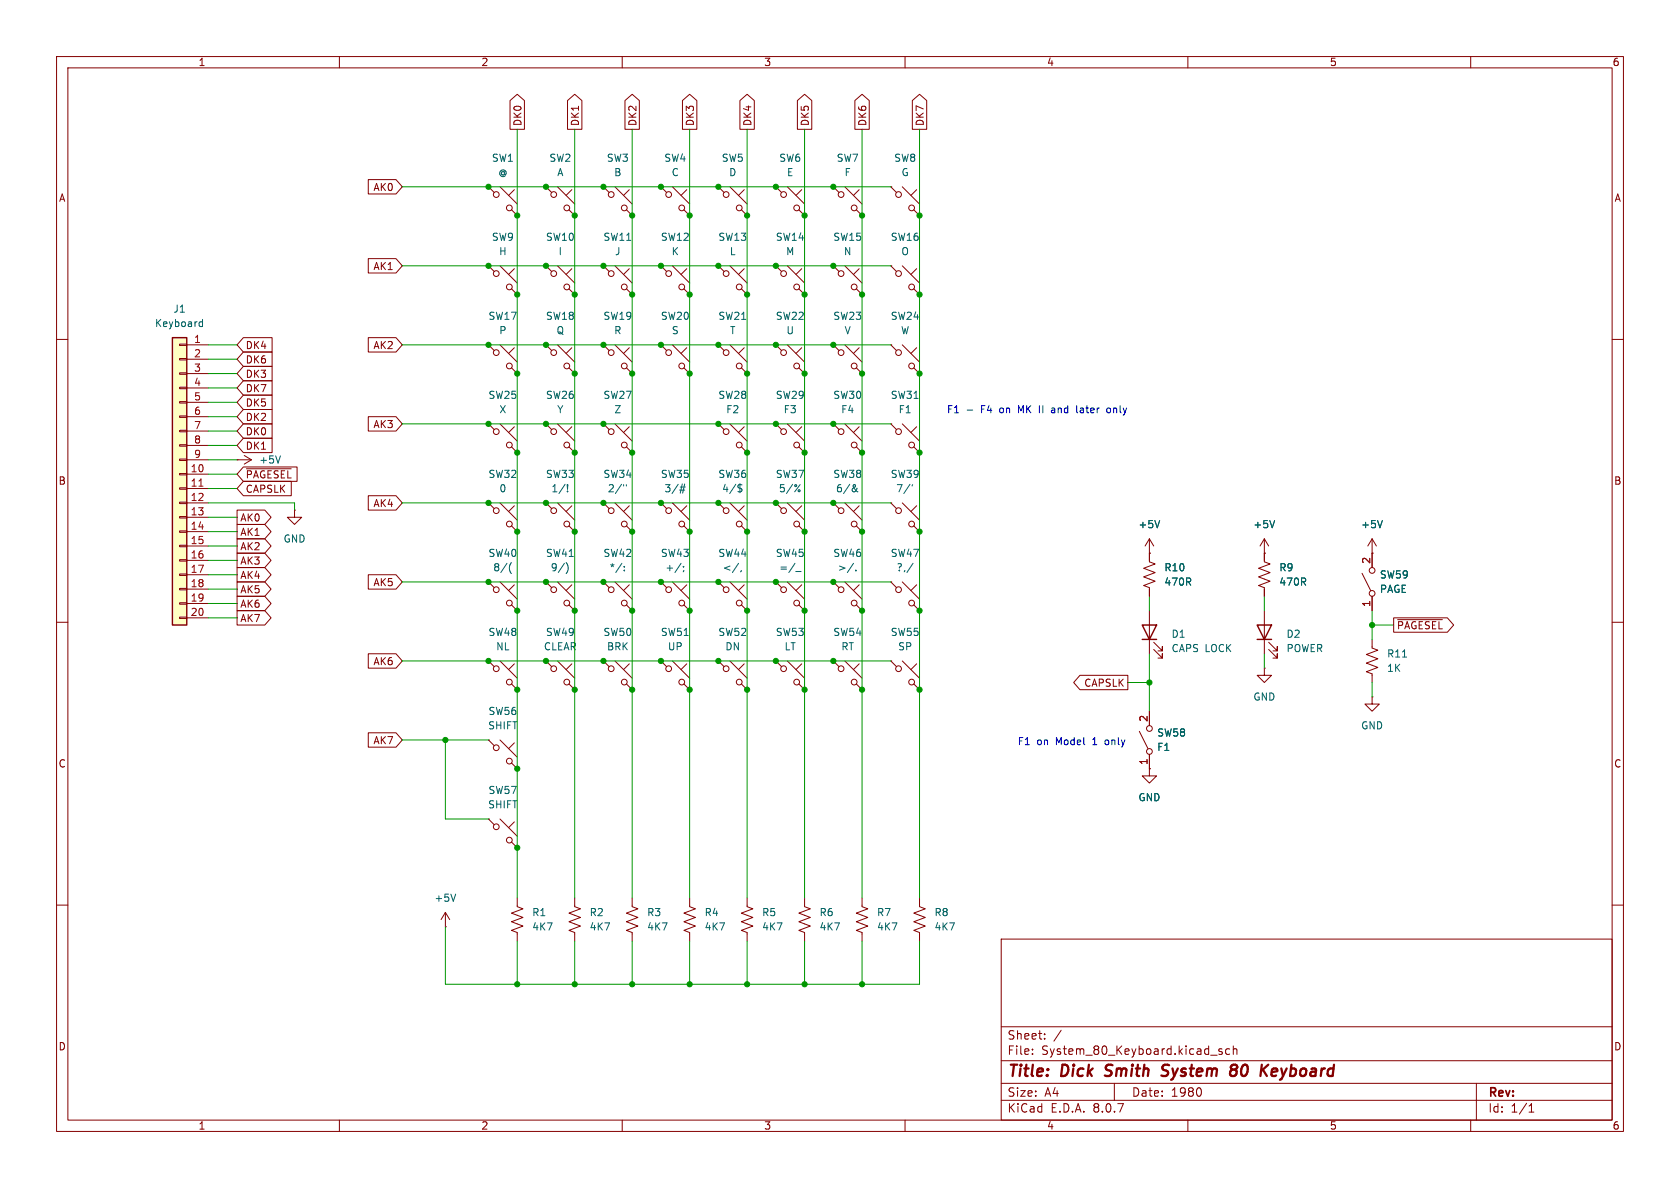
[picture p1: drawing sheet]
<svg xmlns="http://www.w3.org/2000/svg" width="297mm" height="210mm" viewBox="0 0 297 210" stroke-linecap="round" stroke-linejoin="round" font-family="sans-serif">
<defs><g id="words">
<g font-size="2.8" fill="#840000">
<text x="178" y="190.9">Title:</text>
<text x="187.7" y="190.9">Dick</text>
<text x="196.3" y="190.9">Smith</text>
<text x="207.1" y="190.9">System</text>
<text x="220" y="190.9">80</text>
<text x="226.1" y="190.9">Keyboard</text>
</g>
<g font-size="2.1" fill="#840000">
<text x="178" y="184">Sheet:</text>
<text x="178" y="186.7">File:</text>
<text x="184.1" y="186.7">System_80_Keyboard.kicad_sch</text>
<text x="178" y="196.9">KiCad</text>
<text x="178" y="194.1">Size:</text>
<text x="184.7" y="194.1">A4</text>
<text x="185.7" y="196.9">E.D.A.</text>
<text x="193.3" y="196.9">8.0.7</text>
<text x="200" y="194.1">Date:</text>
<text x="207" y="194.1">1980</text>
<text x="263" y="194.3">Rev:</text>
<text x="263" y="196.9">Id:</text>
<text x="267.1" y="196.9">1/1</text>
</g>
<g font-size="1.8" fill="#840000">
<text x="35" y="11.9">1</text>
<text x="85" y="11.9">2</text>
<text x="135" y="11.9">3</text>
<text x="185" y="11.9">4</text>
<text x="235" y="11.9">5</text>
<text x="285" y="11.9">6</text>
<text x="92.4" y="22.4" transform="rotate(-90 92.4 22.4)">DK0</text>
<text x="102.6" y="22.4" transform="rotate(-90 102.6 22.4)">DK1</text>
<text x="112.7" y="22.4" transform="rotate(-90 112.7 22.4)">DK2</text>
<text x="122.9" y="22.4" transform="rotate(-90 122.9 22.4)">DK3</text>
<text x="133" y="22.4" transform="rotate(-90 133 22.4)">DK4</text>
<text x="143.2" y="22.4" transform="rotate(-90 143.2 22.4)">DK5</text>
<text x="153.4" y="22.4" transform="rotate(-90 153.4 22.4)">DK6</text>
<text x="163.5" y="22.4" transform="rotate(-90 163.5 22.4)">DK7</text>
<text x="10.3" y="35.9">A</text>
<text x="65.9" y="34">AK0</text>
<text x="285.3" y="35.9">A</text>
<text x="65.9" y="47.9">AK1</text>
<text x="43.3" y="64.5">DK6</text>
<text x="43.3" y="61.9">DK4</text>
<text x="65.9" y="61.9">AK2</text>
<text x="43.3" y="69.5">DK7</text>
<text x="43.3" y="67">DK3</text>
<text x="43.3" y="72.1">DK5</text>
<text x="43.3" y="74.6">DK2</text>
<text x="43.3" y="77.2">DK0</text>
<text x="65.9" y="75.9">AK3</text>
<text x="43.3" y="79.7">DK1</text>
<text x="10.3" y="85.9">B</text>
<text x="43.3" y="87.3">CAPSLK</text>
<text x="43.3" y="84.8">~{PAGESEL}</text>
<text x="65.9" y="89.9">AK4</text>
<text x="285.3" y="85.9">B</text>
<text x="42.4" y="92.4">AK0</text>
<text x="42.4" y="94.9">AK1</text>
<text x="42.4" y="97.5">AK2</text>
<text x="42.4" y="100">AK3</text>
<text x="42.4" y="107.6">AK6</text>
<text x="42.4" y="105.1">AK5</text>
<text x="42.4" y="102.6">AK4</text>
<text x="65.9" y="103.8">AK5</text>
<text x="42.4" y="110.2">AK7</text>
<text x="246.9" y="111.4">~{PAGESEL}</text>
<text x="65.9" y="117.8">AK6</text>
<text x="191.6" y="121.6">CAPSLK</text>
<text x="65.9" y="131.8">AK7</text>
<text x="10.3" y="135.9">C</text>
<text x="285.3" y="135.9">C</text>
<text x="10.3" y="185.9">D</text>
<text x="285.3" y="185.9">D</text>
<text x="35" y="199.9">1</text>
<text x="85" y="199.9">2</text>
<text x="135" y="199.9">3</text>
<text x="185" y="199.9">4</text>
<text x="235" y="199.9">5</text>
<text x="285" y="199.9">6</text>
</g>
<g font-size="1.8" fill="#006464">
<text x="86.9" y="28.8">SW1</text>
<text x="97" y="28.8">SW2</text>
<text x="107.2" y="28.8">SW3</text>
<text x="117.3" y="28.8">SW4</text>
<text x="127.5" y="28.8">SW5</text>
<text x="137.7" y="28.8">SW6</text>
<text x="147.8" y="28.8">SW7</text>
<text x="158" y="28.8">SW8</text>
<text x="88" y="31.3">@</text>
<text x="98.4" y="31.3">A</text>
<text x="108.5" y="31.3">B</text>
<text x="118.6" y="31.3">C</text>
<text x="128.8" y="31.3">D</text>
<text x="139" y="31.3">E</text>
<text x="149.2" y="31.3">F</text>
<text x="159.3" y="31.3">G</text>
<text x="86.9" y="42.8">SW9</text>
<text x="88.1" y="45.3">H</text>
<text x="96.4" y="42.8">SW10</text>
<text x="98.7" y="45.3">I</text>
<text x="106.6" y="42.8">SW11</text>
<text x="108.6" y="45.3">J</text>
<text x="116.7" y="42.8">SW12</text>
<text x="118.6" y="45.3">K</text>
<text x="126.9" y="42.8">SW13</text>
<text x="128.9" y="45.3">L</text>
<text x="137.1" y="42.8">SW14</text>
<text x="138.9" y="45.3">M</text>
<text x="147.2" y="42.8">SW15</text>
<text x="149.1" y="45.3">N</text>
<text x="157.4" y="42.8">SW16</text>
<text x="159.3" y="45.3">O</text>
<text x="27.3" y="58">Keyboard</text>
<text x="30.6" y="55.5">J1</text>
<text x="86.3" y="56.7">SW17</text>
<text x="88.2" y="59.3">P</text>
<text x="96.4" y="56.7">SW18</text>
<text x="98.3" y="59.3">Q</text>
<text x="106.6" y="56.7">SW19</text>
<text x="108.5" y="59.3">R</text>
<text x="116.7" y="56.7">SW20</text>
<text x="118.7" y="59.3">S</text>
<text x="126.9" y="56.7">SW21</text>
<text x="129" y="59.3">T</text>
<text x="137.1" y="56.7">SW22</text>
<text x="138.9" y="59.3">U</text>
<text x="147.2" y="56.7">SW23</text>
<text x="149.2" y="59.3">V</text>
<text x="157.4" y="56.7">SW24</text>
<text x="159.2" y="59.3">W</text>
<text x="86.3" y="70.7">SW25</text>
<text x="96.4" y="70.7">SW26</text>
<text x="106.6" y="70.7">SW27</text>
<text x="126.9" y="70.7">SW28</text>
<text x="137.1" y="70.7">SW29</text>
<text x="147.2" y="70.7">SW30</text>
<text x="157.4" y="70.7">SW31</text>
<text x="88.2" y="73.3">X</text>
<text x="98.4" y="73.3">Y</text>
<text x="108.5" y="73.3">Z</text>
<text x="128.3" y="73.3">F2</text>
<text x="138.4" y="73.3">F3</text>
<text x="148.6" y="73.3">F4</text>
<text x="158.8" y="73.3">F1</text>
<text x="45.7" y="82.1">+5V</text>
<text x="86.3" y="84.7">SW32</text>
<text x="88.2" y="87.2">0</text>
<text x="96.4" y="84.7">SW33</text>
<text x="97.4" y="87.2">1/!</text>
<text x="106.6" y="84.7">SW34</text>
<text x="107.4" y="87.2">2/&quot;</text>
<text x="116.7" y="84.7">SW35</text>
<text x="117.4" y="87.2">3/#</text>
<text x="126.9" y="84.7">SW36</text>
<text x="127.6" y="87.2">4/$</text>
<text x="137.1" y="84.7">SW37</text>
<text x="137.6" y="87.2">5/%</text>
<text x="147.2" y="84.7">SW38</text>
<text x="147.7" y="87.2">6/&amp;</text>
<text x="157.4" y="84.7">SW39</text>
<text x="158.3" y="87.2">7/'</text>
<text x="201.2" y="93.6">+5V</text>
<text x="221.5" y="93.6">+5V</text>
<text x="240.5" y="93.6">+5V</text>
<text x="50" y="96.1">GND</text>
<text x="86.3" y="98.7">SW40</text>
<text x="87.1" y="101.2">8/(</text>
<text x="96.4" y="98.7">SW41</text>
<text x="97.3" y="101.2">9/)</text>
<text x="106.6" y="98.7">SW42</text>
<text x="107.7" y="101.2">*/:</text>
<text x="116.7" y="98.7">SW43</text>
<text x="117.5" y="101.2">+/;</text>
<text x="126.9" y="98.7">SW44</text>
<text x="127.7" y="101.2">&lt;/,</text>
<text x="137.1" y="98.7">SW45</text>
<text x="137.7" y="101.2">=/_</text>
<text x="147.2" y="98.7">SW46</text>
<text x="148" y="101.2">&gt;/.</text>
<text x="157.4" y="98.7">SW47</text>
<text x="158.4" y="101.2">?,/</text>
<text x="205.7" y="101.2">R10</text>
<text x="226.1" y="101.2">R9</text>
<text x="205.7" y="103.7">470R</text>
<text x="226.1" y="103.7">470R</text>
<text x="243.8" y="102.5">SW59</text>
<text x="243.8" y="105">PAGE</text>
<text x="86.3" y="112.6">SW48</text>
<text x="96.4" y="112.6">SW49</text>
<text x="106.6" y="112.6">SW50</text>
<text x="116.7" y="112.6">SW51</text>
<text x="126.9" y="112.6">SW52</text>
<text x="137.1" y="112.6">SW53</text>
<text x="147.2" y="112.6">SW54</text>
<text x="157.4" y="112.6">SW55</text>
<text x="207" y="112.9">D1</text>
<text x="227.3" y="112.9">D2</text>
<text x="87.6" y="115.2">NL</text>
<text x="96.1" y="115.2">CLEAR</text>
<text x="107.2" y="115.2">BRK</text>
<text x="118" y="115.2">UP</text>
<text x="128.1" y="115.2">DN</text>
<text x="138.6" y="115.2">LT</text>
<text x="148.6" y="115.2">RT</text>
<text x="158.7" y="115.2">SP</text>
<text x="207" y="115.5">CAPS LOCK</text>
<text x="227.3" y="115.5">POWER</text>
<text x="245.1" y="119">1K</text>
<text x="245.1" y="116.4">R11</text>
<text x="221.5" y="124.1">GND</text>
<text x="86.2" y="129.1">SHIFT</text>
<text x="86.3" y="126.6">SW56</text>
<text x="204.5" y="130.4">SW58</text>
<text x="240.5" y="129.1">GND</text>
<text x="204.5" y="132.9">F1</text>
<text x="86.2" y="143.1">SHIFT</text>
<text x="86.3" y="140.6">SW57</text>
<text x="201.2" y="141.8">GND</text>
<text x="76.7" y="159.6">+5V</text>
<text x="94" y="162.2">R1</text>
<text x="94" y="164.7">4K7</text>
<text x="104.1" y="162.2">R2</text>
<text x="104.1" y="164.7">4K7</text>
<text x="114.3" y="162.2">R3</text>
<text x="114.3" y="164.7">4K7</text>
<text x="124.5" y="162.2">R4</text>
<text x="124.5" y="164.7">4K7</text>
<text x="134.6" y="162.2">R5</text>
<text x="134.6" y="164.7">4K7</text>
<text x="144.8" y="162.2">R6</text>
<text x="144.8" y="164.7">4K7</text>
<text x="154.9" y="162.2">R7</text>
<text x="154.9" y="164.7">4K7</text>
<text x="165.1" y="162.2">R8</text>
<text x="165.1" y="164.7">4K7</text>
</g>
<g font-size="1.8" fill="#a90000">
<text x="34.2" y="60.7">1</text>
<text x="34.2" y="63.2">2</text>
<text x="34.2" y="65.8">3</text>
<text x="34.2" y="68.3">4</text>
<text x="34.2" y="70.9">5</text>
<text x="34.2" y="73.4">6</text>
<text x="34.2" y="75.9">7</text>
<text x="33.6" y="83.6">10</text>
<text x="34.2" y="78.5">8</text>
<text x="34.2" y="81">9</text>
<text x="33.6" y="86.1">11</text>
<text x="33.6" y="88.6">12</text>
<text x="33.6" y="91.2">13</text>
<text x="33.6" y="93.7">14</text>
<text x="33.6" y="96.3">15</text>
<text x="33.6" y="98.8">16</text>
<text x="33.6" y="101.3">17</text>
<text x="242.3" y="99.8" transform="rotate(-90 242.3 99.8)">2</text>
<text x="33.6" y="103.9">18</text>
<text x="33.6" y="106.4">19</text>
<text x="242.3" y="107.4" transform="rotate(-90 242.3 107.4)">1</text>
<text x="33.6" y="109">20</text>
<text x="202.9" y="127.7" transform="rotate(-90 202.9 127.7)">2</text>
<text x="202.9" y="135.3" transform="rotate(-90 202.9 135.3)">1</text>
</g>
<g font-size="1.8" fill="#0000c2">
<text x="167.3" y="73.3">F1</text>
<text x="173.5" y="73.3">F4</text>
<text x="177" y="73.3">on</text>
<text x="180.5" y="73.3">MK</text>
<text x="186.7" y="73.3">and</text>
<text x="191.4" y="73.3">later</text>
<text x="196.9" y="73.3">only</text>
<text x="179.8" y="131.9">F1</text>
<text x="183.3" y="131.9">on</text>
<text x="186.8" y="131.9">Model</text>
<text x="193.4" y="131.9">1</text>
<text x="195.8" y="131.9">only</text>
</g>
</g></defs>
<g fill="none" stroke="#840000" stroke-width=".18">
<path d="M10 10h277v190h-277zM12 12h273v186h-273zM60 10v2M110 10v2M160 10v2M210 10v2M260 10v2M86.4 33l1 1M86.4 33h.1M88.4 33l3 3.1M90.4 37.1l1 1M90.9 33.5l-1 1"/>
<path d="M91.4 38.1h.1M96.5 33l1 1M96.5 33h.1M98.6 33l3 3.1M100.6 37.1l1 1M101.1 33.5l-1 1M101.6 38.1h.1M106.7 33l1 1M106.7 33h.1M108.7 33l3.1 3.1M110.7 37.1l1.1 1M111.3 33.5l-1.1 1"/>
<path d="M111.8 38.1h.1M116.8 33l1.1 1M116.8 33h.1M118.9 33l3 3.1M120.9 37.1l1 1M121.4 33.5l-1 1M121.9 38.1h.1M127 33l1 1M127 33h.1M129 33l3.1 3.1M131.1 37.1l1 1M131.6 33.5l-1 1"/>
<path d="M132.1 38.1h.1M137.2 33l1 1M137.2 33h.1M139.2 33l3 3.1M141.2 37.1l1 1M141.7 33.5l-1 1M142.2 38.1h.1M147.3 33l1 1M147.3 33h.1M149.4 33l3 3.1M151.4 37.1l1 1M151.9 33.5l-1 1"/>
<path d="M152.4 38.1h.1M157.5 33l1 1M157.5 33h.1M159.5 33l3.1 3.1M161.5 37.1l1.1 1M162.1 33.5l-1.1 1M162.6 38.1h.1M86.4 47l1 1M86.4 47h.1M88.4 47l3 3M90.4 51.1l1 1M90.9 47.5l-1 1"/>
<path d="M91.4 52.1h.1M96.5 47l1 1M96.5 47h.1M98.6 47l3 3M100.6 51.1l1 1M101.1 47.5l-1 1M101.6 52.1h.1M106.7 47l1 1M106.7 47h.1M108.7 47l3.1 3M110.7 51.1l1.1 1M111.3 47.5l-1.1 1"/>
<path d="M111.8 52.1h.1M116.8 47l1.1 1M116.8 47h.1M118.9 47l3 3M120.9 51.1l1 1M121.4 47.5l-1 1M121.9 52.1h.1M127 47l1 1M127 47h.1M129 47l3.1 3M131.1 51.1l1 1M131.6 47.5l-1 1"/>
<path d="M132.1 52.1h.1M137.2 47l1 1M137.2 47h.1M139.2 47l3 3M141.2 51.1l1 1M141.7 47.5l-1 1M142.2 52.1h.1M147.3 47l1 1M147.3 47h.1M149.4 47l3 3M151.4 51.1l1 1M151.9 47.5l-1 1"/>
<path d="M152.4 52.1h.1M157.5 47l1 1M157.5 47h.1M159.5 47l3.1 3M161.5 51.1l1.1 1M162.1 47.5l-1.1 1M162.6 52.1h.1M10 60h2M86.4 61l1 1M86.4 61h.1M86.4 74.9l1 1M86.4 74.9h.1"/>
<path d="M88.4 61l3 3M88.4 74.9l3 3.1M90.4 65l1 1M90.4 79l1 1M90.9 61.5l-1 1M90.9 75.4l-1 1.1M91.4 66h.1M96.5 61l1 1M96.5 61h.1M96.5 74.9l1 1M96.5 74.9h.1M98.6 61l3 3"/>
<path d="M98.6 74.9l3 3.1M100.6 65l1 1M100.6 79l1 1M101.1 61.5l-1 1M101.1 75.4l-1 1.1M101.6 66h.1M106.7 61l1 1M106.7 61h.1M106.7 74.9l1 1M106.7 74.9h.1M108.7 61l3.1 3M108.7 74.9l3.1 3.1"/>
<path d="M110.7 65l1.1 1M110.7 79l1.1 1M111.3 61.5l-1.1 1M111.3 75.4l-1.1 1.1M111.8 66h.1M116.8 61l1.1 1M116.8 61h.1M118.9 61l3 3M120.9 65l1 1M121.4 61.5l-1 1M121.9 66h.1M127 74.9l1 1"/>
<path d="M127 74.9h.1M127 61l1 1M127 61h.1M129 74.9l3.1 3.1M129 61l3.1 3M131.1 79l1 1M131.1 65l1 1M131.6 75.4l-1 1.1M131.6 61.5l-1 1M132.1 66h.1M137.2 74.9l1 1M137.2 74.9h.1"/>
<path d="M137.2 61l1 1M137.2 61h.1M139.2 74.9l3 3.1M139.2 61l3 3M141.2 79l1 1M141.2 65l1 1M141.7 75.4l-1 1.1M141.7 61.5l-1 1M142.2 66h.1M147.3 61l1 1M147.3 61h.1M147.3 74.9l1 1"/>
<path d="M147.3 74.9h.1M149.4 61l3 3M149.4 74.9l3 3.1M151.4 65l1 1M151.4 79l1 1M151.9 61.5l-1 1M151.9 75.4l-1 1.1M152.4 66h.1M157.5 74.9l1 1M157.5 74.9h.1M157.5 61l1 1M157.5 61h.1"/>
<path d="M159.5 74.9l3.1 3.1M159.5 61l3.1 3M161.5 79l1.1 1M161.5 65l1.1 1M162.1 75.4l-1.1 1.1M162.1 61.5l-1.1 1M162.6 66h.1M285 60h2M41.9 81.3h.1M41.9 81.3h2.5M43.2 80.5l1.2 .8M44.4 81.3l-1.2 .7"/>
<path d="M52.1 90.2v1.2h1.2l-1.2 1.3-1.3-1.3h1.3M52.1 90.2h.1M86.4 88.9l1 1M86.4 88.9h.1M88.4 88.9l3 3M90.4 93l1 1M90.9 89.4l-1 1M91.4 94h.1M91.4 80h.1M101.6 80h.1M111.8 80h.1M116.8 88.9l1.1 1"/>
<path d="M116.8 88.9h.1M118.9 88.9l3 3M120.9 93l1 1M121.4 89.4l-1 1M121.9 94h.1M127 88.9l1 1M127 88.9h.1M129 88.9l3.1 3M131.1 93l1 1M131.6 89.4l-1 1M132.1 94h.1M132.1 80h.1"/>
<path d="M137.2 88.9l1 1M137.2 88.9h.1M139.2 88.9l3 3M141.2 93l1 1M141.7 89.4l-1 1M142.2 80h.1M142.2 94h.1M147.3 88.9l1 1M147.3 88.9h.1M149.4 88.9l3 3M151.4 93l1 1M151.9 89.4l-1 1"/>
<path d="M152.4 80h.1M152.4 94h.1M157.5 88.9l1 1M157.5 88.9h.1M159.5 88.9l3.1 3M161.5 93l1.1 1M162.1 89.4l-1.1 1M162.6 80h.1M162.6 94h.1M203.2 97.8h.1M203.2 95.3v4l1 .4-2 .8 2 .7-2 .8 2 .7-2 .8 1 .4v1.5M203.2 95.3l-.8 1.2"/>
<path d="M203.2 95.3l.8 1.2M223.5 97.8h.1M223.5 95.3v4l1 .4-2 .8 2 .7-2 .8 2 .7-2 .8 1 .4v1.5M223.5 95.3l-.7 1.2M223.5 95.3l.8 1.2M242.6 97.8h.1M242.6 95.3v5M242.6 95.3l-.8 1.2M242.6 95.3l.7 1.2M10 110h2M86.4 116.8l1 1.1M86.4 116.8h.1"/>
<path d="M86.4 102.9l1 1M86.4 102.9h.1M88.4 116.8l3 3.1M88.4 102.9l3 3M90.4 106.9l1 1.1M90.9 117.3l-1 1.1M90.9 103.4l-1 1M91.4 108h.1M96.5 116.8l1 1.1M96.5 116.8h.1M96.5 102.9l1 1M96.5 102.9h.1"/>
<path d="M98.6 116.8l3 3.1M98.6 102.9l3 3M100.6 106.9l1 1.1M101.1 117.3l-1 1.1M101.1 103.4l-1 1M101.6 108h.1M106.7 116.8l1 1.1M106.7 116.8h.1M106.7 102.9l1 1M106.7 102.9h.1M108.7 116.8l3.1 3.1M108.7 102.9l3.1 3"/>
<path d="M110.7 106.9l1.1 1.1M111.3 117.3l-1.1 1.1M111.3 103.4l-1.1 1M111.8 108h.1M116.8 116.8l1.1 1.1M116.8 116.8h.1M116.8 102.9l1.1 1M116.8 102.9h.1M118.9 116.8l3 3.1M118.9 102.9l3 3M120.9 106.9l1 1.1M121.4 117.3l-1 1.1"/>
<path d="M121.4 103.4l-1 1M121.9 108h.1M127 102.9l1 1M127 102.9h.1M127 116.8l1 1.1M127 116.8h.1M129 102.9l3.1 3M129 116.8l3.1 3.1M131.1 106.9l1 1.1M131.6 103.4l-1 1M131.6 117.3l-1 1.1M132.1 108h.1"/>
<path d="M137.2 102.9l1 1M137.2 102.9h.1M137.2 116.8l1 1.1M137.2 116.8h.1M139.2 102.9l3 3M139.2 116.8l3 3.1M141.2 106.9l1 1.1M141.7 103.4l-1 1M141.7 117.3l-1 1.1M142.2 108h.1M147.3 102.9l1 1M147.3 102.9h.1"/>
<path d="M147.3 116.8l1 1.1M147.3 116.8h.1M149.4 102.9l3 3M149.4 116.8l3 3.1M151.4 106.9l1 1.1M151.9 103.4l-1 1M151.9 117.3l-1 1.1M152.4 108h.1M157.5 102.9l1 1M157.5 102.9h.1M157.5 116.8l1 1.1M157.5 116.8h.1"/>
<path d="M159.5 102.9l3.1 3M159.5 116.8l3.1 3.1M161.5 106.9l1.1 1.1M162.1 103.4l-1.1 1M162.1 117.3l-1.1 1.1M162.6 108h.1M203.2 108v7.6M204 114.8l1.5 1.5v-.7v.7h-.8M204 113.5l1.5 1.6v-.8v.8h-.8M223.5 118.1v1.3h1.3l-1.3 1.3-1.3-1.3h1.3M223.5 118.1h.1M223.5 108v7.6"/>
<path d="M224.3 114.8l1.5 1.5v-.7v.7h-.8M224.3 113.5l1.5 1.6v-.8v.8h-.8M240.8 101.3l1.5 3.1M242.6 113v1.6l1 .3-2 .8 2 .8-2 .7 2 .8-2 .7 1 .4v1.6M242.6 105.4v2.6M285 110h2M86.4 130.8l1 1M86.4 130.8h.1M88.4 130.8l3 3.1M90.4 120.9l1 1M90.4 134.9l1 1M90.9 131.3l-1 1"/>
<path d="M91.4 121.9h.1M91.4 135.9h.1M100.6 120.9l1 1M101.6 121.9h.1M110.7 120.9l1.1 1M111.8 121.9h.1M120.9 120.9l1 1M121.9 121.9h.1M131.1 120.9l1 1M132.1 121.9h.1M141.2 120.9l1 1M142.2 121.9h.1"/>
<path d="M151.4 120.9l1 1M152.4 121.9h.1M161.5 120.9l1.1 1M162.6 121.9h.1M201.4 129.3l1.5 3M203.2 135.9v1.3h1.3l-1.3 1.2-1.3-1.2h1.3M203.2 135.9h.1M203.2 125.7v2.6M203.2 133.4v2.5M242.6 123.2v1.3h1.2l-1.2 1.2-1.3-1.2h1.3M242.6 123.2h.1M86.4 144.8l1 1"/>
<path d="M86.4 144.8h.1M88.4 144.8l3 3M90.4 148.8l1 1.1M90.9 145.3l-1 1M91.4 149.9h.1M91.4 158.8v1.5l1.1 .4-2.1 .7 2.1 .8-2.1 .7 2.1 .8-2.1 .8 1 .3v1.6M101.6 158.8v1.5l1 .4-2 .7 2 .8-2 .7 2 .8-2 .8 1 .3v1.6M111.8 158.8v1.5l1 .4-2.1 .7 2.1 .8-2.1 .7 2.1 .8-2.1 .8 1.1 .3v1.6M121.9 158.8v1.5l1 .4-2 .7 2 .8-2 .7 2 .8-2 .8 1 .3v1.6M132.1 158.8v1.5l1 .4-2 .7 2 .8-2 .7 2 .8-2 .8 1 .3v1.6M142.2 158.8v1.5l1.1 .4-2.1 .7 2.1 .8-2.1 .7 2.1 .8-2.1 .8 1 .3v1.6M152.4 158.8v1.5l1 .4-2 .7 2 .8-2 .7 2 .8-2 .8 1 .3v1.6"/>
<path d="M162.6 158.8v1.5l1 .4-2.1 .7 2.1 .8-2.1 .7 2.1 .8-2.1 .8 1.1 .3v1.6M10 160h2M78.7 163.8h.1M78.7 161.3l-.7 1.3M78.7 161.3v2.5M78.7 161.3l.8 1.3M177 166h108v32h-108zM285 160h2M60 198v2M110 198v2M160 198v2M177 194.5h108"/>
<path d="M177 191.5h108M177 187.5h108M177 181.5h108M182.5 186.3v.1M182.5 185.5v.1M184.7 183.6v.1M184.7 182.8v.1M187.6 182.1l-1.3 2M197 191.5v3M210 198v2M212.2 192.4l.2 .5-.2 .8M214 186.5h1.2"/>
<path d="M216 185.5l-.3-.1-.2 .2v.2l.5 .2v.3h-.5M217.4 185.5l-.4-.1-.3 .3v.4l.1 .2h.6M218 185.5l.2-.1 .4 .1 .1 .9M218 184.9v1.5M260 198v2M261 191.5v6.5M270.3 196.6h.9M270.3 195.5l.4-.4v1.5"/>
<circle cx="87.7" cy="34.4" r=".51"/>
<circle cx="90" cy="36.8" r=".51"/>
<circle cx="97.9" cy="34.4" r=".51"/>
<circle cx="100.2" cy="36.8" r=".51"/>
<circle cx="108.1" cy="34.4" r=".51"/>
<circle cx="110.4" cy="36.8" r=".51"/>
<circle cx="118.2" cy="34.4" r=".51"/>
<circle cx="120.5" cy="36.8" r=".51"/>
<circle cx="128.4" cy="34.4" r=".51"/>
<circle cx="130.7" cy="36.8" r=".51"/>
<circle cx="138.5" cy="34.4" r=".51"/>
<circle cx="140.8" cy="36.8" r=".51"/>
<circle cx="148.7" cy="34.4" r=".51"/>
<circle cx="151" cy="36.8" r=".51"/>
<circle cx="158.9" cy="34.4" r=".51"/>
<circle cx="161.2" cy="36.8" r=".51"/>
<circle cx="87.7" cy="48.4" r=".51"/>
<circle cx="90" cy="50.7" r=".51"/>
<circle cx="97.9" cy="48.4" r=".51"/>
<circle cx="100.2" cy="50.7" r=".51"/>
<circle cx="108.1" cy="48.4" r=".51"/>
<circle cx="110.4" cy="50.7" r=".51"/>
<circle cx="118.2" cy="48.4" r=".51"/>
<circle cx="120.5" cy="50.7" r=".51"/>
<circle cx="128.4" cy="48.4" r=".51"/>
<circle cx="130.7" cy="50.7" r=".51"/>
<circle cx="138.5" cy="48.4" r=".51"/>
<circle cx="140.8" cy="50.7" r=".51"/>
<circle cx="148.7" cy="48.4" r=".51"/>
<circle cx="151" cy="50.7" r=".51"/>
<circle cx="158.9" cy="48.4" r=".51"/>
<circle cx="161.2" cy="50.7" r=".51"/>
<circle cx="87.7" cy="76.3" r=".51"/>
<circle cx="87.7" cy="62.3" r=".51"/>
<circle cx="90" cy="64.7" r=".51"/>
<circle cx="90" cy="78.7" r=".51"/>
<circle cx="97.9" cy="62.3" r=".51"/>
<circle cx="97.9" cy="76.3" r=".51"/>
<circle cx="100.2" cy="64.7" r=".51"/>
<circle cx="100.2" cy="78.7" r=".51"/>
<circle cx="108.1" cy="62.3" r=".51"/>
<circle cx="108.1" cy="76.3" r=".51"/>
<circle cx="110.4" cy="78.7" r=".51"/>
<circle cx="110.4" cy="64.7" r=".51"/>
<circle cx="118.2" cy="62.3" r=".51"/>
<circle cx="120.5" cy="64.7" r=".51"/>
<circle cx="128.4" cy="76.3" r=".51"/>
<circle cx="128.4" cy="62.3" r=".51"/>
<circle cx="130.7" cy="64.7" r=".51"/>
<circle cx="130.7" cy="78.7" r=".51"/>
<circle cx="138.5" cy="62.3" r=".51"/>
<circle cx="138.5" cy="76.3" r=".51"/>
<circle cx="140.8" cy="78.7" r=".51"/>
<circle cx="140.8" cy="64.7" r=".51"/>
<circle cx="148.7" cy="76.3" r=".51"/>
<circle cx="148.7" cy="62.3" r=".51"/>
<circle cx="151" cy="78.7" r=".51"/>
<circle cx="151" cy="64.7" r=".51"/>
<circle cx="158.9" cy="62.3" r=".51"/>
<circle cx="158.9" cy="76.3" r=".51"/>
<circle cx="161.2" cy="64.7" r=".51"/>
<circle cx="161.2" cy="78.7" r=".51"/>
<circle cx="87.7" cy="90.3" r=".51"/>
<circle cx="90" cy="92.6" r=".51"/>
<circle cx="118.2" cy="90.3" r=".51"/>
<circle cx="120.5" cy="92.6" r=".51"/>
<circle cx="128.4" cy="90.3" r=".51"/>
<circle cx="130.7" cy="92.6" r=".51"/>
<circle cx="138.5" cy="90.3" r=".51"/>
<circle cx="140.8" cy="92.6" r=".51"/>
<circle cx="148.7" cy="90.3" r=".51"/>
<circle cx="151" cy="92.6" r=".51"/>
<circle cx="158.9" cy="90.3" r=".51"/>
<circle cx="161.2" cy="92.6" r=".51"/>
<circle cx="87.7" cy="118.2" r=".51"/>
<circle cx="87.7" cy="104.2" r=".51"/>
<circle cx="90" cy="106.6" r=".51"/>
<circle cx="97.9" cy="118.2" r=".51"/>
<circle cx="97.9" cy="104.2" r=".51"/>
<circle cx="100.2" cy="106.6" r=".51"/>
<circle cx="108.1" cy="104.2" r=".51"/>
<circle cx="108.1" cy="118.2" r=".51"/>
<circle cx="110.4" cy="106.6" r=".51"/>
<circle cx="118.2" cy="118.2" r=".51"/>
<circle cx="118.2" cy="104.2" r=".51"/>
<circle cx="120.5" cy="106.6" r=".51"/>
<circle cx="128.4" cy="104.2" r=".51"/>
<circle cx="128.4" cy="118.2" r=".51"/>
<circle cx="130.7" cy="106.6" r=".51"/>
<circle cx="138.5" cy="104.2" r=".51"/>
<circle cx="138.5" cy="118.2" r=".51"/>
<circle cx="140.8" cy="106.6" r=".51"/>
<circle cx="148.7" cy="118.2" r=".51"/>
<circle cx="148.7" cy="104.2" r=".51"/>
<circle cx="151" cy="106.6" r=".51"/>
<circle cx="158.9" cy="118.2" r=".51"/>
<circle cx="158.9" cy="104.2" r=".51"/>
<circle cx="161.2" cy="106.6" r=".51"/>
<circle cx="242.6" cy="104.9" r=".51"/>
<circle cx="242.6" cy="100.8" r=".51"/>
<circle cx="87.7" cy="132.2" r=".51"/>
<circle cx="90" cy="120.6" r=".51"/>
<circle cx="90" cy="134.5" r=".51"/>
<circle cx="100.2" cy="120.6" r=".51"/>
<circle cx="110.4" cy="120.6" r=".51"/>
<circle cx="120.5" cy="120.6" r=".51"/>
<circle cx="130.7" cy="120.6" r=".51"/>
<circle cx="140.8" cy="120.6" r=".51"/>
<circle cx="151" cy="120.6" r=".51"/>
<circle cx="161.2" cy="120.6" r=".51"/>
<circle cx="203.2" cy="132.8" r=".51"/>
<circle cx="203.2" cy="128.8" r=".51"/>
<circle cx="87.7" cy="146.2" r=".51"/>
<circle cx="90" cy="148.5" r=".51"/>
</g>
<path d="M195.3 190.1l.3 .1M195.6 188.4l-.1 .4 .1 .2M206.4 190a.85 .85 0 0 1-1.1 .1M206.4 188.2l-.7 .1a.46 .46 0 0 0-.2 .5 .46 .46 0 0 0 .3 .4l.6 .2M217.8 188.3l.6-.1 .3 .2v.3l-.4 .4M217.9 189.1h.4M218.3 189.1l.3 .2a.67 .67 0 0 1-.1 .7 .67 .67 0 0 1-.7 .2M224.2 188.2l-1.3 1.2M225.6 188.9l-.6 .1-.2 .9 .2 .3h.4M225.8 189.4l-1 .1" fill="none" stroke="#840000" stroke-width=".4"/>
<g fill="none" stroke="#006464" stroke-width=".18">
<path d="M49.6 80.6l-.4 1.3M90.4 99.5a1.46 1.46 0 0 0 0 1.9M100.1 99.5a1.46 1.46 0 0 1 0 1.9M109.9 99.6l-1 1.6M120.1 86.6h.9M120.3 86.1h.9M120.4 99.6l-1.1 1.6M120.6 85.5l-.3 1.7M121 85.5l-.3 1.7M130.6 86.2l.5 .2 .1 .3-.3 .2h-.5M130.6 85.7h.6M130.6 99.6l-1.1 1.6"/>
<path d="M130.8 85.5v1.6M141.2 86.6h.1l.2 .2-.2 .1h-.1M141.5 85.7l-1 1.2M150.9 86.2l.8 .7M150.9 85.7h.2l.2 .2-.5 .4M150.9 99.6l-1.1 1.6M151.5 86.3l-.2 .5-.4 .1M160.9 85.6l-1.1 1.6M161.4 85.7l-.2 .2M161.4 99.6l-1.1 1.6M205 92l-.4 1.3M225.3 92l-.4 1.3"/>
<path d="M244.4 92l-.4 1.3M110.4 100.8v.1M110.4 100.1v.1M120.8 100.1v.1M120.9 100.8l-.1 .3M131.1 100.8l-.2 .3M140.7 101h.9M151.3 100.8v.1M247.9 116.1h.8M80.6 158.1l-.5 1.2"/>
</g>
<path d="M201.9 110.5h2.6l-1.3 2.5zM201.9 113h2.6M222.2 110.5h2.6l-1.3 2.5zM222.2 113h2.6" fill="none" stroke="#840000" stroke-width=".25"/>
<path d="M30.5 59.7h2.5v50.8h-2.5z" fill="#ffffc2"/>
<g fill="none" stroke="#840000" stroke-width=".18">
<path d="M90.2 17.8l1.2-1.1 1.3 1.1v5.1h-2.5zM100.3 17.8l1.3-1.1 1.3 1.1v5.1h-2.6zM110.5 17.8l1.3-1.1 1.2 1.1v5.1h-2.5zM120.6 17.8l1.3-1.1 1.3 1.1v5.1h-2.6zM130.8 17.8l1.3-1.1 1.3 1.1v5.1h-2.6zM141 17.8l1.2-1.1 1.3 1.1v5.1h-2.5zM151.1 17.8l1.3-1.1 1.3 1.1v5.1h-2.6zM161.3 17.8l1.3-1.1 1.2 1.1v5.1h-2.5zM65.1 31.7h4.9l1.1 1.3-1.1 1.3h-4.9zM43 59.7h5.1v2.5h-5.1l-1.1-1.2zM65.1 45.7h4.9l1.1 1.3-1.1 1.3h-4.9zM65.1 59.7h4.9l1.1 1.3-1.1 1.2h-4.9z"/>
<path d="M31.7 78.6h1.3v.3h-1.3zM31.7 76.1h1.3v.2h-1.3zM31.7 73.5h1.3v.3h-1.3zM31.7 71h1.3v.2h-1.3zM31.7 68.5h1.3v.2h-1.3zM31.7 65.9h1.3v.3h-1.3zM31.7 63.4h1.3v.2h-1.3zM31.7 60.8h1.3v.3h-1.3zM33 61h3.8M33 63.5h3.8M33 66h3.8M33 68.6h3.8"/>
<path d="M33 71.1h3.8M33 73.7h3.8M33 76.2h3.8M33 78.7h3.8M43 62.2h5.1v2.6h-5.1l-1.1-1.3zM43 67.3h5.1v2.6h-5.1l-1.1-1.3zM43 69.8h5.1v2.6h-5.1l-1.1-1.3zM43 77.5h5.1v2.5h-5.1l-1.1-1.3zM43 72.4h5.1v2.5h-5.1l-1.1-1.2zM43 74.9h5.1v2.6h-5.1l-1.1-1.3zM43 64.8h5.1v2.5h-5.1l-1.1-1.3zM65.1 73.7h4.9l1.1 1.2-1.1 1.3h-4.9z"/>
<path d="M31.7 98.9h1.3v.3h-1.3zM31.7 96.4h1.3v.2h-1.3zM31.7 93.9h1.3v.2h-1.3zM31.7 91.3h1.3v.3h-1.3zM31.7 88.8h1.3v.2h-1.3zM31.7 86.2h1.3v.3h-1.3zM31.7 83.7h1.3v.2h-1.3zM31.7 81.2h1.3v.2h-1.3zM33 83.8h3.8M33 86.4h3.8M33 88.9h3.8M33 91.4h3.8"/>
<path d="M33 94h3.8M33 96.5h3.8M33 99.1h3.8M33 81.3h3.8M41.9 90.2h4.9l1.1 1.2-1.1 1.3h-4.9zM41.9 95.2h4.9l1.1 1.3-1.1 1.3h-4.9zM41.9 97.8h4.9l1.1 1.3-1.1 1.2h-4.9zM41.9 92.7h4.9l1.1 1.3-1.1 1.3h-4.9zM43 85.1h8.5v2.5h-8.5l-1.1-1.2zM43 82.5h9.5v2.6h-9.5l-1.1-1.3zM43.6 82.9h7.9M65.1 87.6h4.9l1.1 1.3-1.1 1.3h-4.9z"/>
<path d="M96.5 88.9l1 1M96.5 88.9h.1M98.6 88.9l3 3M100.6 93l1 1M101.1 89.4l-1 1M101.6 94h.1M106.7 88.9l1 1M106.7 88.9h.1M108.7 88.9l3.1 3M110.7 93l1.1 1M111.3 89.4l-1.1 1M111.8 94h.1"/>
<path d="M203.2 97.8h.1M203.2 97.8v1.3M223.5 97.8h.1M223.5 97.8v1.3M242.6 97.8h.1M242.6 97.8v2.5M31.7 109.1h1.3v.2h-1.3zM31.7 106.6h1.3v.2h-1.3zM31.7 104h1.3v.3h-1.3zM31.7 101.5h1.3v.2h-1.3zM33 101.6h3.8M33 104.1h3.8"/>
<path d="M33 106.7h3.8M33 109.2h3.8M41.9 105.4h4.9l1.1 1.3-1.1 1.3h-4.9zM41.9 102.9h4.9l1.1 1.2-1.1 1.3h-4.9zM41.9 107.9h4.9l1.1 1.3-1.1 1.3h-4.9zM41.9 100.3h4.9l1.1 1.3-1.1 1.3h-4.9zM65.1 101.6h4.9l1.1 1.3-1.1 1.2h-4.9zM65.1 115.6h4.9l1.1 1.2-1.1 1.3h-4.9zM190.9 119.4h8.5v2.5h-8.5l-1.1-1.2zM203.2 104.1v1.3M223.5 104.1v1.3M242.6 105.4v2.6"/>
<path d="M246.4 109.2h9.5l1.1 1.3-1.1 1.3h-9.5zM247.1 109.5h7.9M65.1 129.5h4.9l1.1 1.3-1.1 1.3h-4.9zM203.2 135.9h.1M203.2 125.7v2.6M203.2 133.4v2.5"/>
<circle cx="97.9" cy="90.3" r=".51"/>
<circle cx="100.2" cy="92.6" r=".51"/>
<circle cx="108.1" cy="90.3" r=".51"/>
<circle cx="110.4" cy="92.6" r=".51"/>
</g>
<path d="M30.5 59.7h2.5v50.8h-2.5z" fill="none" stroke="#840000" stroke-width=".25"/>
<path d="M35.2 85.9h.7" fill="none" stroke="#a90000" stroke-width=".18"/>
<path d="M35.3 57.7h.5M35.3 56.9h.5M35.8 56.5v1.2M99.9 85.6l-1.1 1.6M100.3 86.8v.1M100.3 85.7v.8M110.2 85.7v.2M110.7 85.7v.2M205 92l-.4 1.3M225.3 92l-.4 1.3M244.4 92l-.4 1.3" fill="none" stroke="#006464" stroke-width=".18"/>
<path d="M171 72.5h1M183.8 71.7v1.3M184.4 71.7v1.3M186.3 72.1l-.4 .1M186.4 72.5h-.4l-.1 .2v.2l.5 .1M190.3 71.7v1.1l.2 .2M195.7 72.2l.2-.1 .4 .1v.5l-.1 .2-.3 .1-.2-.1z" fill="none" stroke="#0000c2" stroke-width=".18"/>
<g fill="none" stroke="#009600" stroke-width=".18">
<path d="M71.1 33h86.4M91.4 22.9v135.9M101.6 22.9v135.9M111.8 22.9v135.9M121.9 22.9v135.9M132.1 22.9v135.9M142.2 22.9v135.9M152.4 22.9v135.9M162.6 22.9v135.9M71.1 47h86.4M36.8 66h5.1M36.8 63.5h5.1"/>
<path d="M36.8 61h5.1M36.8 68.6h5.1M36.8 71.1h5.1M36.8 78.7h5.1M36.8 76.2h5.1M36.8 73.7h5.1M71.1 74.9h86.4M71.1 61h86.4M36.8 88.9h15.3v1.3M36.8 81.3h5.1M36.8 83.8h5.1M36.8 86.4h5.1"/>
<path d="M36.8 96.5h5.1M36.8 99.1h5.1M36.8 91.4h5.1M36.8 94h5.1M71.1 88.9h86.4M36.8 109.2h5.1M36.8 104.1h5.1M36.8 101.6h5.1M36.8 106.7h5.1M71.1 116.8h86.4M71.1 102.9h86.4M203.2 105.4v2.6"/>
<path d="M203.2 115.6v10.1M223.5 105.4v2.6M223.5 115.6v2.5M242.6 108v5M242.6 110.5h3.8M71.1 130.8h15.3M78.7 130.8v14h7.7M199.4 120.7h3.8M242.6 120.7v2.5M78.7 163.8v10.2h83.9v-7.6M91.4 166.4v7.6M101.6 166.4v7.6"/>
<path d="M111.8 166.4v7.6M121.9 166.4v7.6M132.1 166.4v7.6M142.2 166.4v7.6M152.4 166.4v7.6"/>
</g>
<g fill="#009600" stroke="#009600" stroke-width=".18">
<circle cx="96.5" cy="88.9" r=".46"/>
<circle cx="106.7" cy="88.9" r=".46"/>
<circle cx="101.6" cy="94" r=".46"/>
<circle cx="91.4" cy="80" r=".46"/>
<circle cx="91.4" cy="94" r=".46"/>
<circle cx="86.4" cy="88.9" r=".46"/>
<circle cx="91.4" cy="66" r=".46"/>
<circle cx="101.6" cy="80" r=".46"/>
<circle cx="111.8" cy="80" r=".46"/>
<circle cx="116.8" cy="88.9" r=".46"/>
<circle cx="106.7" cy="74.9" r=".46"/>
<circle cx="111.8" cy="94" r=".46"/>
<circle cx="106.7" cy="102.9" r=".46"/>
<circle cx="147.3" cy="61" r=".46"/>
<circle cx="162.6" cy="66" r=".46"/>
<circle cx="152.4" cy="52.1" r=".46"/>
<circle cx="162.6" cy="38.1" r=".46"/>
<circle cx="162.6" cy="52.1" r=".46"/>
<circle cx="142.2" cy="66" r=".46"/>
<circle cx="142.2" cy="52.1" r=".46"/>
<circle cx="147.3" cy="47" r=".46"/>
<circle cx="132.1" cy="52.1" r=".46"/>
<circle cx="121.9" cy="52.1" r=".46"/>
<circle cx="127" cy="61" r=".46"/>
<circle cx="132.1" cy="66" r=".46"/>
<circle cx="137.2" cy="61" r=".46"/>
<circle cx="116.8" cy="47" r=".46"/>
<circle cx="127" cy="33" r=".46"/>
<circle cx="116.8" cy="33" r=".46"/>
<circle cx="121.9" cy="38.1" r=".46"/>
<circle cx="127" cy="47" r=".46"/>
<circle cx="137.2" cy="47" r=".46"/>
<circle cx="116.8" cy="61" r=".46"/>
<circle cx="111.8" cy="66" r=".46"/>
<circle cx="121.9" cy="66" r=".46"/>
<circle cx="111.8" cy="52.1" r=".46"/>
<circle cx="86.4" cy="47" r=".46"/>
<circle cx="86.4" cy="33" r=".46"/>
<circle cx="106.7" cy="61" r=".46"/>
<circle cx="101.6" cy="66" r=".46"/>
<circle cx="96.5" cy="61" r=".46"/>
<circle cx="101.6" cy="52.1" r=".46"/>
<circle cx="91.4" cy="52.1" r=".46"/>
<circle cx="86.4" cy="61" r=".46"/>
<circle cx="106.7" cy="47" r=".46"/>
<circle cx="91.4" cy="38.1" r=".46"/>
<circle cx="96.5" cy="47" r=".46"/>
<circle cx="96.5" cy="33" r=".46"/>
<circle cx="111.8" cy="38.1" r=".46"/>
<circle cx="106.7" cy="33" r=".46"/>
<circle cx="101.6" cy="38.1" r=".46"/>
<circle cx="152.4" cy="66" r=".46"/>
<circle cx="152.4" cy="38.1" r=".46"/>
<circle cx="132.1" cy="38.1" r=".46"/>
<circle cx="137.2" cy="33" r=".46"/>
<circle cx="142.2" cy="38.1" r=".46"/>
<circle cx="147.3" cy="33" r=".46"/>
<circle cx="91.4" cy="149.9" r=".46"/>
<circle cx="91.4" cy="135.9" r=".46"/>
<circle cx="91.4" cy="174" r=".46"/>
<circle cx="101.6" cy="174" r=".46"/>
<circle cx="111.8" cy="174" r=".46"/>
<circle cx="147.3" cy="116.8" r=".46"/>
<circle cx="152.4" cy="108" r=".46"/>
<circle cx="152.4" cy="121.9" r=".46"/>
<circle cx="142.2" cy="121.9" r=".46"/>
<circle cx="142.2" cy="108" r=".46"/>
<circle cx="137.2" cy="116.8" r=".46"/>
<circle cx="162.6" cy="121.9" r=".46"/>
<circle cx="162.6" cy="108" r=".46"/>
<circle cx="147.3" cy="102.9" r=".46"/>
<circle cx="137.2" cy="102.9" r=".46"/>
<circle cx="132.1" cy="108" r=".46"/>
<circle cx="127" cy="102.9" r=".46"/>
<circle cx="137.2" cy="88.9" r=".46"/>
<circle cx="132.1" cy="94" r=".46"/>
<circle cx="127" cy="88.9" r=".46"/>
<circle cx="132.1" cy="80" r=".46"/>
<circle cx="127" cy="74.9" r=".46"/>
<circle cx="137.2" cy="74.9" r=".46"/>
<circle cx="147.3" cy="74.9" r=".46"/>
<circle cx="142.2" cy="80" r=".46"/>
<circle cx="152.4" cy="94" r=".46"/>
<circle cx="162.6" cy="94" r=".46"/>
<circle cx="147.3" cy="88.9" r=".46"/>
<circle cx="142.2" cy="94" r=".46"/>
<circle cx="101.6" cy="108" r=".46"/>
<circle cx="96.5" cy="102.9" r=".46"/>
<circle cx="86.4" cy="116.8" r=".46"/>
<circle cx="106.7" cy="116.8" r=".46"/>
<circle cx="116.8" cy="116.8" r=".46"/>
<circle cx="111.8" cy="108" r=".46"/>
<circle cx="116.8" cy="102.9" r=".46"/>
<circle cx="121.9" cy="94" r=".46"/>
<circle cx="96.5" cy="74.9" r=".46"/>
<circle cx="86.4" cy="74.9" r=".46"/>
<circle cx="121.9" cy="108" r=".46"/>
<circle cx="121.9" cy="121.9" r=".46"/>
<circle cx="132.1" cy="174" r=".46"/>
<circle cx="142.2" cy="174" r=".46"/>
<circle cx="121.9" cy="174" r=".46"/>
<circle cx="152.4" cy="174" r=".46"/>
<circle cx="132.1" cy="121.9" r=".46"/>
<circle cx="127" cy="116.8" r=".46"/>
<circle cx="101.6" cy="121.9" r=".46"/>
<circle cx="111.8" cy="121.9" r=".46"/>
<circle cx="78.7" cy="130.8" r=".46"/>
<circle cx="86.4" cy="102.9" r=".46"/>
<circle cx="91.4" cy="108" r=".46"/>
<circle cx="96.5" cy="116.8" r=".46"/>
<circle cx="91.4" cy="121.9" r=".46"/>
<circle cx="152.4" cy="80" r=".46"/>
<circle cx="162.6" cy="80" r=".46"/>
<circle cx="203.2" cy="120.7" r=".46"/>
<circle cx="242.6" cy="110.5" r=".46"/>
</g>
<use href="#words"/>
</svg>
